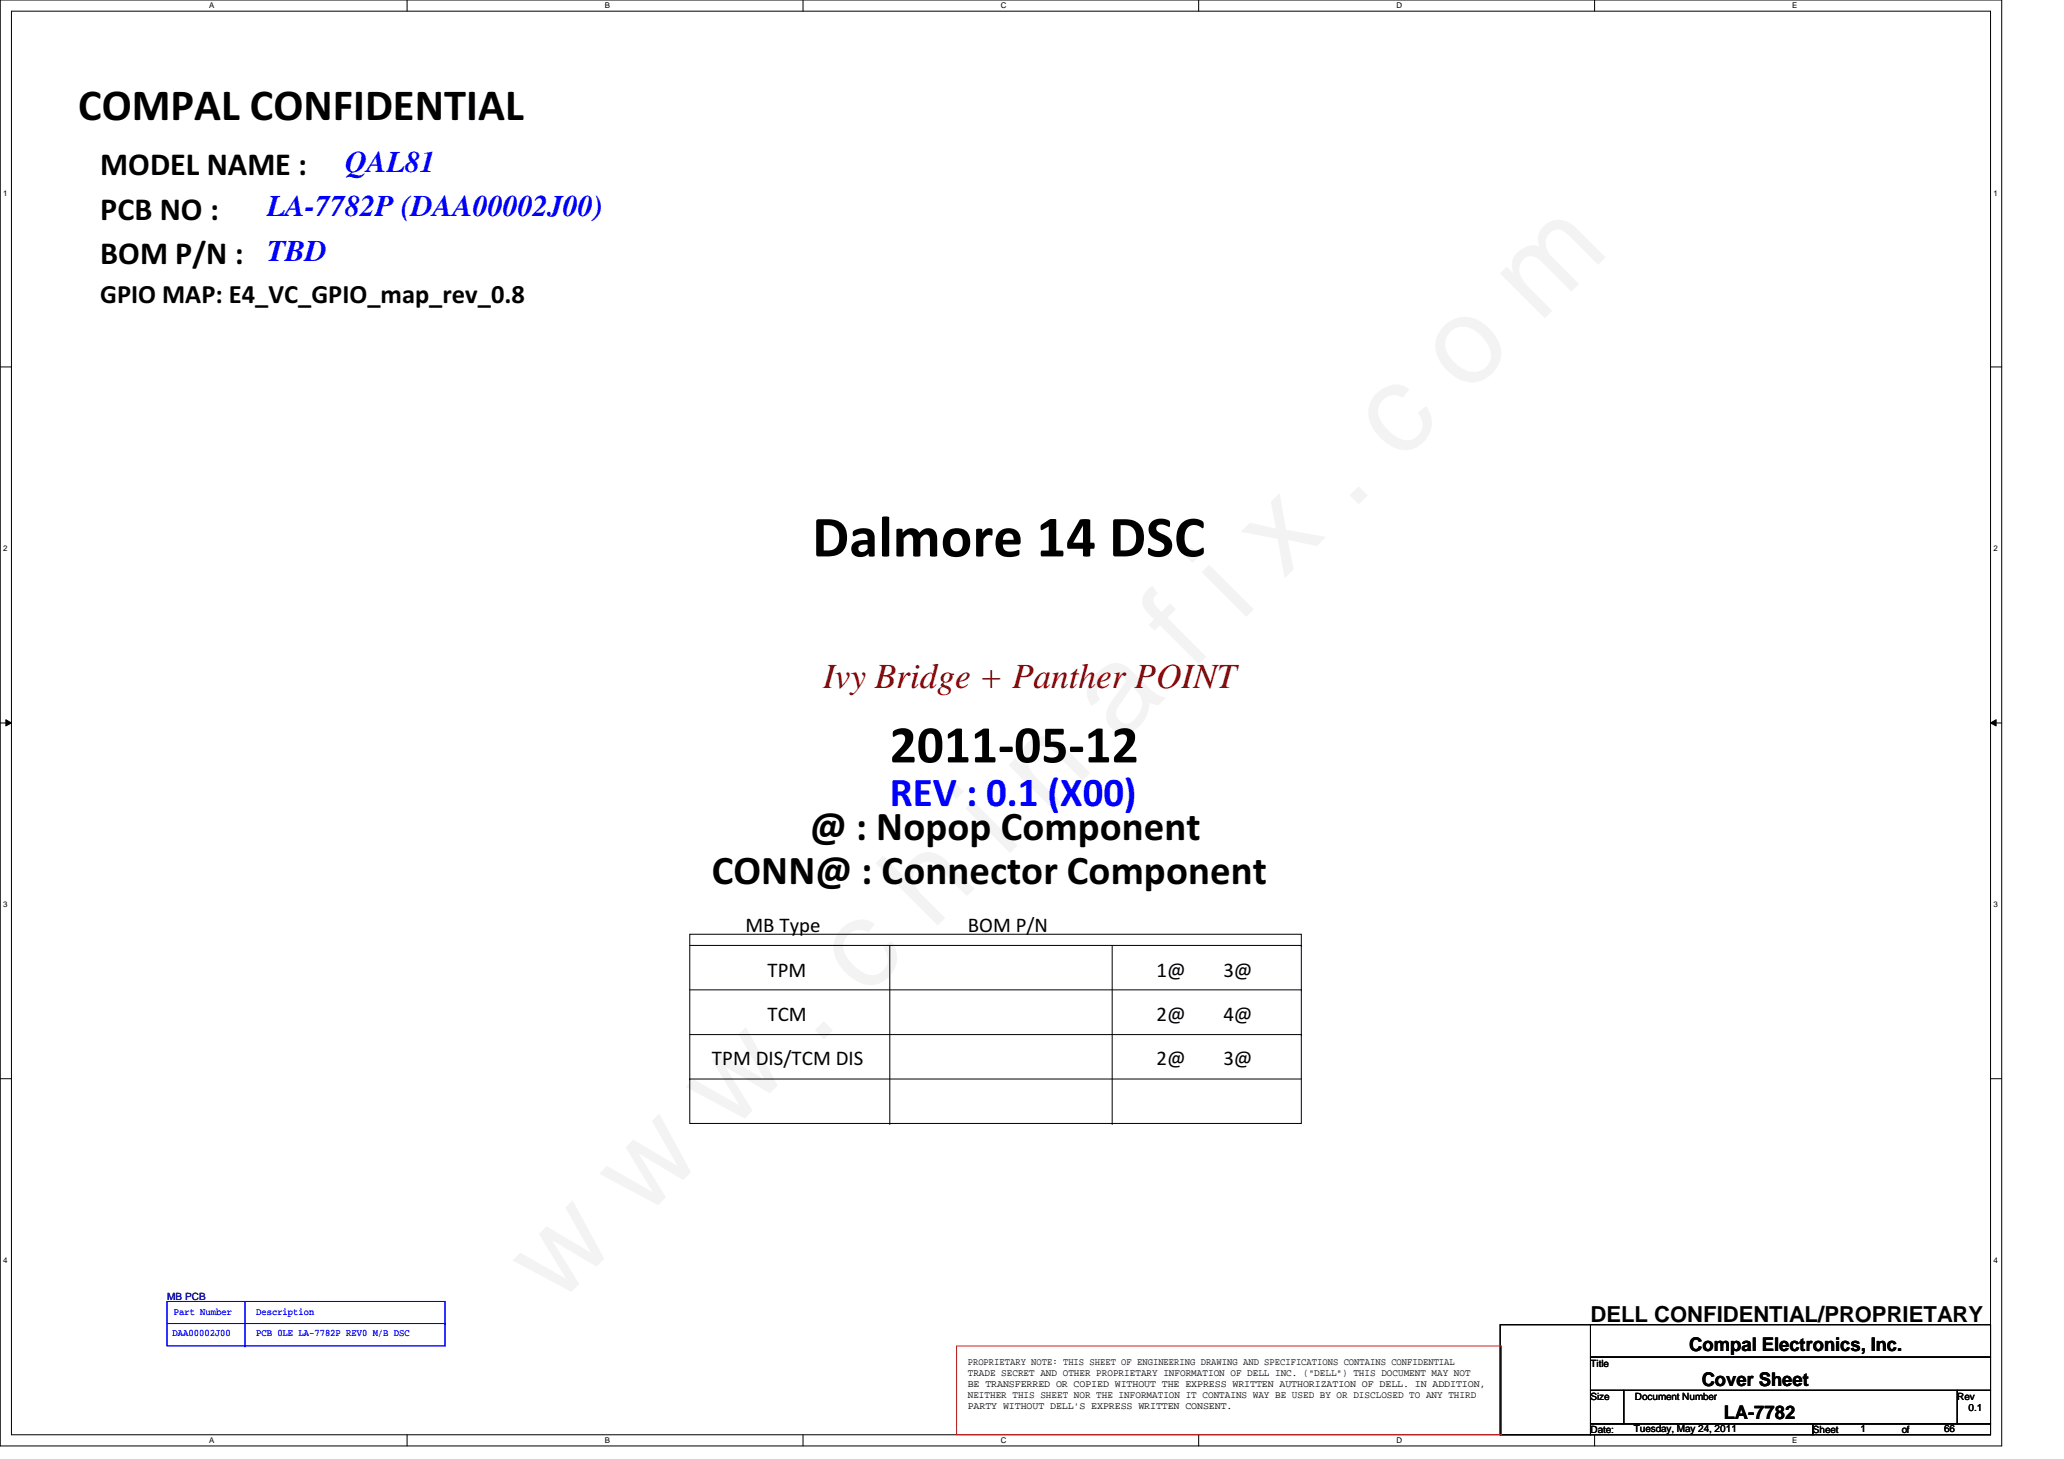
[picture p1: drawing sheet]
<svg xmlns="http://www.w3.org/2000/svg" width="297mm" height="210mm" viewBox="0 0 297 210" stroke-linecap="round" stroke-linejoin="round" font-family="sans-serif">
<defs><g id="words">
<text font-size="8.5" x="116.9" y="80.1">Dalmore 14 DSC</text>
<text font-size="7.7" x="128.1" y="109.7">2011-05-12</text>
<text font-size="6.4" x="11.3" y="17.3">COMPAL CONFIDENTIAL</text>
<text font-size="5.9" fill="#00f" x="128.1" y="116">REV : 0.1 (X00)</text>
<g font-size="5.9">
<text x="116.6" y="120.8">@ : Nopop Component</text>
<text x="102.4" y="127.2">CONN@ : Connector Component</text>
</g>
<text font-size="5.1" fill="#800000" x="118.4" y="98.9">Ivy Bridge + Panther POINT</text>
<g font-size="4.6">
<text x="14.4" y="25.2">MODEL NAME :</text>
<text x="14.4" y="31.6">PCB NO :</text>
<text x="14.4" y="38">BOM P/N :</text>
</g>
<g font-size="4.3" fill="#00f">
<text x="49.7" y="24.7">QAL81</text>
<text x="38.4" y="31.1">LA-7782P (DAA00002J00)</text>
<text x="38.4" y="37.5">TBD</text>
</g>
<text font-size="3.8" x="14.4" y="43.6">GPIO MAP: E4_VC_GPIO_map_rev_0.8</text>
<text font-size="3.2" x="228.9" y="190.2">DELL CONFIDENTIAL/PROPRIETARY</text>
<g font-size="3">
<text x="107.3" y="134.1">MB Type</text>
<text x="139.3" y="134.1">BOM P/N</text>
<text x="110.4" y="140.5">TPM</text>
<text x="166.5" y="140.5">1@</text>
<text x="176.1" y="140.5">3@</text>
<text x="110.4" y="146.9">TCM</text>
<text x="166.5" y="146.9">2@</text>
<text x="176.1" y="146.9">4@</text>
<text x="102.4" y="153.3">TPM DIS/TCM DIS</text>
<text x="166.4" y="153.3">2@</text>
<text x="176.1" y="153.3">3@</text>
</g>
<g font-size="2.7">
<text x="243.1" y="194.4">Compal Electronics, Inc.</text>
<text x="244.9" y="199.4">Cover Sheet</text>
<text x="248.1" y="204.2">LA-7782</text>
</g>
<text font-size="1.4" fill="#000080" x="24" y="187">MB PCB</text>
<g font-size="1.4" fill="#00f">
<text x="25" y="189.2">Part Number</text>
<text x="36.9" y="189.2">Description</text>
<text x="24.8" y="192.3">DAA00002J00</text>
<text x="36.9" y="192.3">PCB 0LE LA-7782P REV0 M/B DSC</text>
</g>
<g font-size="1.4">
<text x="139.3" y="196.4">PROPRIETARY NOTE: THIS SHEET OF ENGINEERING DRAWING AND SPECIFICATIONS CONTAINS CONFIDENTIAL</text>
<text x="139.3" y="198">TRADE SECRET AND OTHER PROPRIETARY INFORMATION OF DELL INC. (&quot;DELL&quot;) THIS DOCUMENT MAY NOT</text>
<text x="228.9" y="196.6">Title</text>
<text x="139.3" y="201.1">NEITHER THIS SHEET NOR THE INFORMATION IT CONTAINS WAY BE USED BY OR DISCLOSED TO ANY THIRD</text>
<text x="139.3" y="199.6">BE TRANSFERRED OR COPIED WITHOUT THE EXPRESS WRITTEN AUTHORIZATION OF DELL. IN ADDITION,</text>
<text x="139.3" y="202.7">PARTY WITHOUT DELL'S EXPRESS WRITTEN CONSENT.</text>
<text x="228.9" y="201.4">Size</text>
<text x="235.3" y="201.4">Document Number</text>
<text x="281.7" y="201.4">Rev</text>
<text x="283.3" y="203">0.1</text>
<text x="228.9" y="206.2">Date:</text>
<text x="235.1" y="206">Tuesday, May 24, 2011</text>
<text x="260.9" y="206.2">Sheet</text>
<text x="267.8" y="206">1</text>
<text x="273.7" y="206.2">of</text>
<text x="279.8" y="206">66</text>
</g>
<g font-size="1.1">
<text x="30.1" y="1.1">A</text>
<text x="87" y="1.1">B</text>
<text x="144" y="1.1">C</text>
<text x="201" y="1.1">D</text>
<text x="257.9" y="1.1">E</text>
<text x=".5" y="28.2">1</text>
<text x="286.9" y="28.2">1</text>
<text x=".5" y="79.3">2</text>
<text x="286.9" y="79.3">2</text>
<text x=".5" y="130.6">3</text>
<text x="286.9" y="130.6">3</text>
<text x=".5" y="181.7">4</text>
<text x="286.9" y="181.7">4</text>
<text x="30.1" y="207.6">A</text>
<text x="87" y="207.6">B</text>
<text x="144" y="207.6">C</text>
<text x="201" y="207.6">D</text>
<text x="257.9" y="207.6">E</text>
</g>
</g></defs>
<path d="M0 0h288.1v208h-288.1zM1.6 1.6h284.9v204.8h-284.9z" fill="none" stroke="#000" stroke-width=".14"/>
<g fill="#fff">
<path d="M30.1 .2h.7v1.2h-.7z"/>
<path d="M30.1 206.6h.7v1.2h-.7z"/>
</g>
<path d="M58.6 0v1.6M58.6 206.4v1.6" fill="none" stroke="#000" stroke-width=".14"/>
<g fill="#fff">
<path d="M87 .2h.8v1.2h-.8z"/>
<path d="M87 206.6h.8v1.2h-.8z"/>
</g>
<path d="M115.6 0v1.6M115.6 206.4v1.6" fill="none" stroke="#000" stroke-width=".14"/>
<g fill="#fff">
<path d="M144 .2h.8v1.2h-.8z"/>
<path d="M144 206.6h.8v1.2h-.8z"/>
</g>
<path d="M172.5 0v1.6M172.5 206.4v1.6" fill="none" stroke="#000" stroke-width=".14"/>
<g fill="#fff">
<path d="M201 .2h.7v1.2h-.7z"/>
<path d="M201 206.6h.7v1.2h-.7z"/>
</g>
<path d="M229.5 0v1.6M229.5 206.4v1.6" fill="none" stroke="#000" stroke-width=".14"/>
<g fill="#fff">
<path d="M257.9 .2h.8v1.2h-.8z"/>
<path d="M257.9 206.6h.8v1.2h-.8z"/>
<path d="M.5 27.2h.6v1.2h-.6z"/>
<path d="M286.9 27.2h.6v1.2h-.6z"/>
<path d="M.5 78.4h.6v1.1h-.6z"/>
<path d="M286.9 78.4h.6v1.1h-.6z"/>
</g>
<path d="M0 52.8h1.6M286.5 52.8h1.6" fill="none" stroke="#000" stroke-width=".14"/>
<g fill="#fff">
<path d="M.5 129.6h.6v1.2h-.6z"/>
<path d="M286.9 129.6h.6v1.2h-.6z"/>
</g>
<path d="M0 104h1.6M.8 103.5l.8 .5-.8 .4zM286.5 104l.8-.5v.9zM286.5 104h1.6" fill="none" stroke="#000" stroke-width=".14"/>
<path d="M.8 103.5l.8 .5-.8 .4zM286.5 104l.8-.5v.9z" fill="#000"/>
<g fill="#fff">
<path d="M.5 180.8h.6v1.1h-.6z"/>
<path d="M286.9 180.8h.6v1.1h-.6z"/>
</g>
<g fill="none" stroke="#000" stroke-width=".14">
<path d="M99.3 134.4h88v27.2h-88zM99.3 136h88M128.1 136v25.6M160.1 136v25.6M187.3 136h.1M0 155.2h1.6M99.3 155.2h.1M99.3 148.8h88M99.3 142.4h88M99.3 155.2h88M187.3 148.8h.1M187.3 142.4h.1"/>
<path d="M286.5 155.2h1.6M128.1 161.6h.1M160.1 161.6h.1M215.9 190.6h13v15.8h-13zM228.9 190.6h57.6v4.6h-57.6zM228.9 195.2h57.6v4.8h-57.6zM228.9 200h4.8v4.9h-4.8zM228.9 204.9h32v1.5h-32zM233.7 200h48v4.9h-48zM260.9 204.9h25.6v1.5h-25.6zM281.7 200h4.8v4.9h-4.8z"/>
</g>
<path d="M137.7 193.6h78.4v12.8h-78.4z" fill="none" stroke="#f00" stroke-width=".14"/>
<path d="M24 187.2h40v6.4h-40zM24 190.4h40M35.3 193.6h.1M35.3 187.2v6.4M64 190.4h.1" fill="none" stroke="#00f" stroke-width=".14"/>
<use href="#words"/>
</svg>
